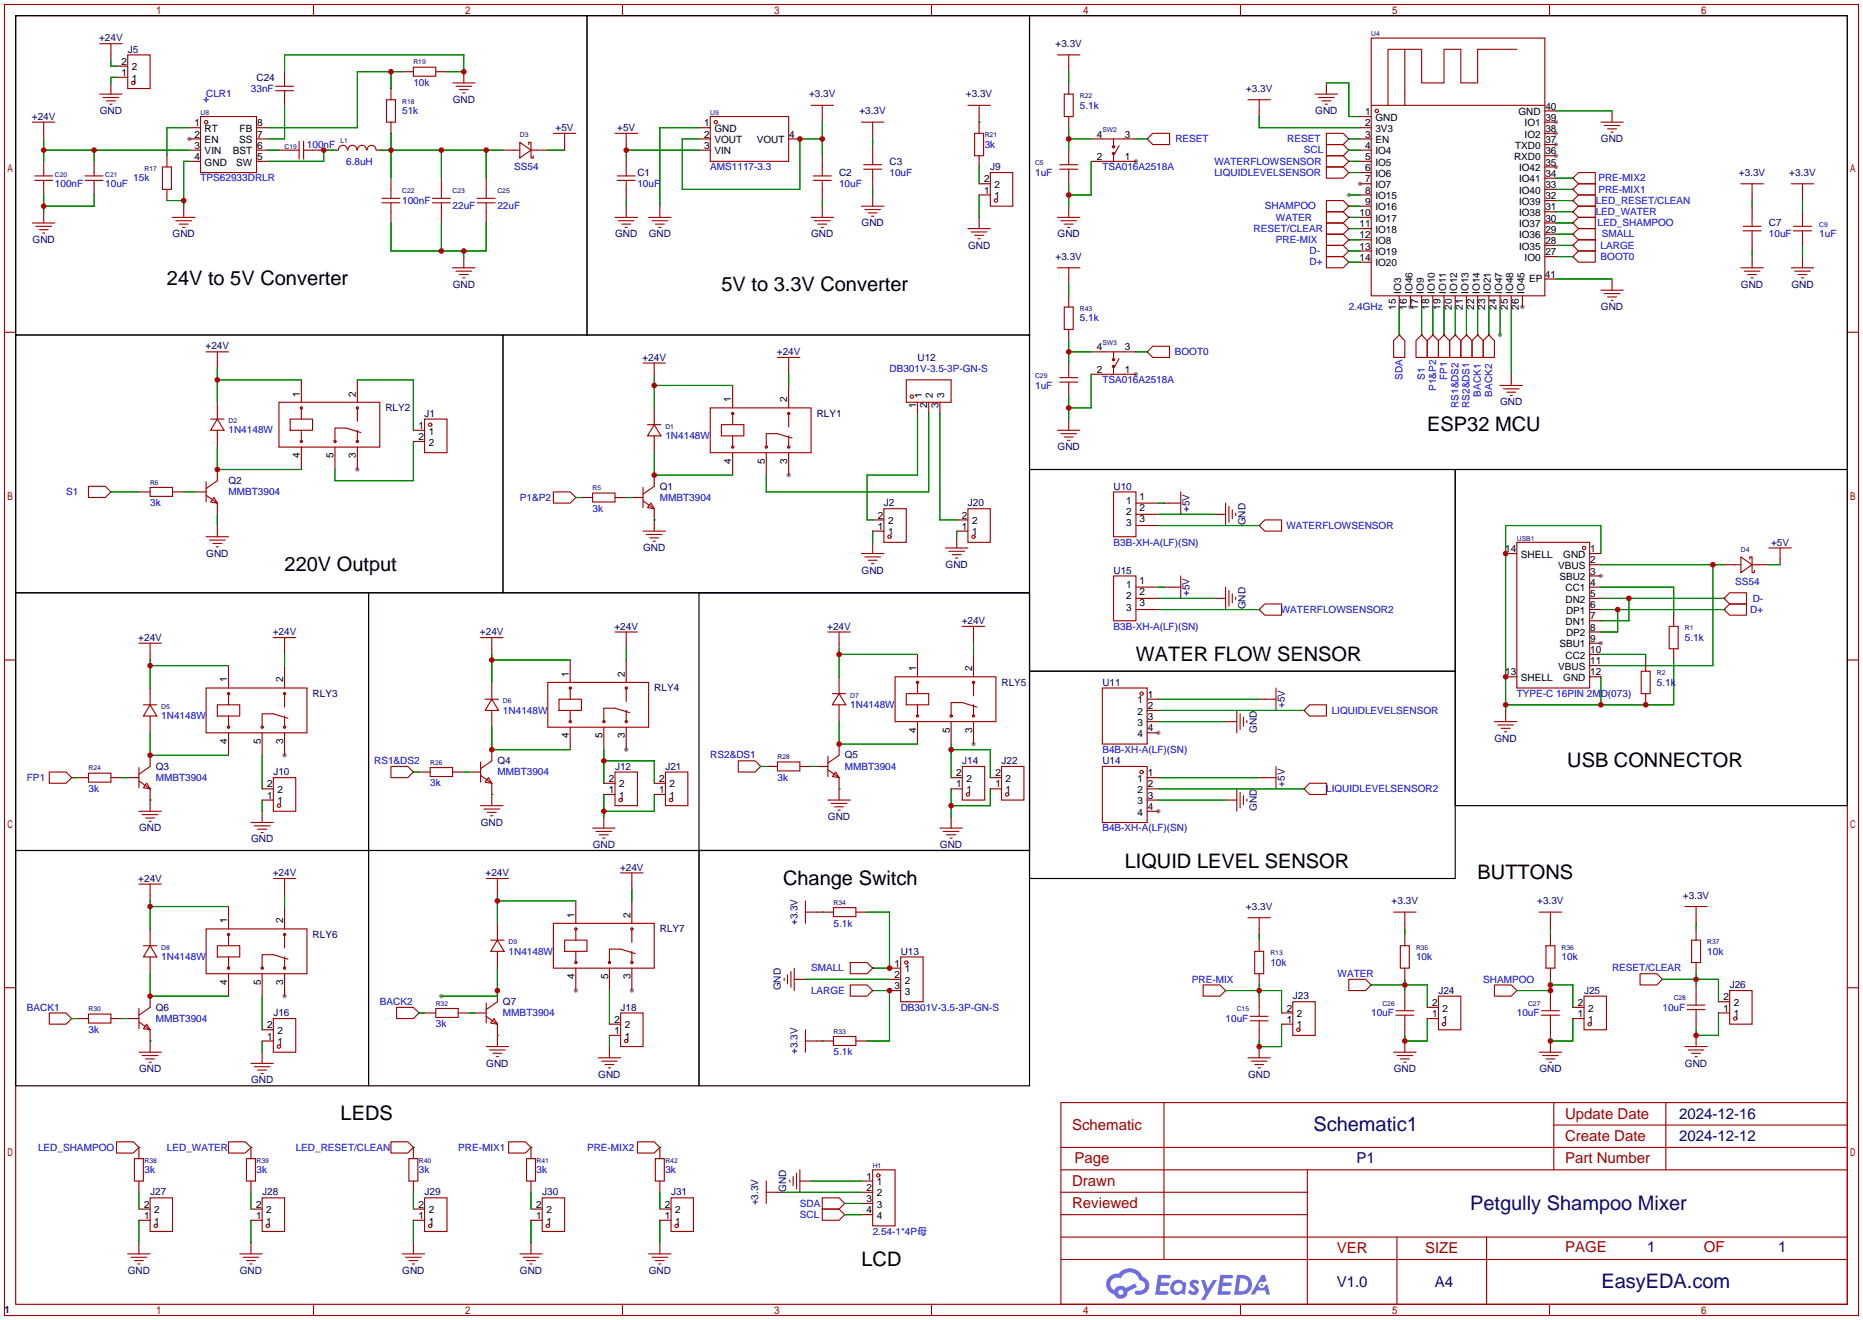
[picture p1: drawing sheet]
<svg xmlns="http://www.w3.org/2000/svg" width="422mm" height="299mm" viewBox="0 0 422 299" stroke-linecap="round" stroke-linejoin="round" font-family="sans-serif">
<defs><g id="words">
<g font-size="4.5">
<text x="37.8" y="64.7">24V to 5V Converter</text>
<text x="163.6" y="66">5V to 3.3V Converter</text>
<text x="323.6" y="97.7">ESP32 MCU</text>
<text x="64.5" y="129.5">220V Output</text>
<text x="257.6" y="149.8">WATER FLOW SENSOR</text>
<text x="355.3" y="173.9">USB CONNECTOR</text>
<text x="255" y="196.8">LIQUID LEVEL SENSOR</text>
<text x="177.5" y="200.6">Change Switch</text>
<text x="335" y="199.3">BUTTONS</text>
<text x="77.2" y="253.9">LEDS</text>
<text x="195.3" y="286.9">LCD</text>
</g>
<g font-size="4.5" fill="#000080">
<text x="297.8" y="256.5">Schematic1</text>
<text x="333.3" y="274.2">Petgully Shampoo Mixer</text>
<text x="363.1" y="292">EasyEDA.com</text>
</g>
<g font-size="3.4" fill="#a00000">
<text x="243.1" y="256.1">Schematic</text>
<text x="354.8" y="253.6">Update Date</text>
<text x="243.6" y="263.7">Page</text>
<text x="354.8" y="258.6">Create Date</text>
<text x="354.8" y="263.7">Part Number</text>
<text x="243.1" y="268.8">Drawn</text>
<text x="243.1" y="273.9">Reviewed</text>
<text x="303.1" y="284">VER</text>
<text x="323.1" y="284">SIZE</text>
<text x="354.8" y="283.8">PAGE</text>
<text x="386.3" y="283.8">OF</text>
</g>
<g font-size="3.4" fill="#000080">
<text x="380.7" y="253.6">2024-12-16</text>
<text x="307.5" y="263.7">P1</text>
<text x="380.7" y="258.6">2024-12-12</text>
<text x="373.5" y="283.8">1</text>
<text x="403.2" y="283.8">1</text>
<text x="303.1" y="291.7">V1.0</text>
<text x="325.3" y="291.7">A4</text>
</g>
<g font-size="2.3" fill="#000080">
<text x="22.5" y="9.4">+24V</text>
<text x="29" y="11.9">J5</text>
<text x="239.3" y="10.6">+3.3V</text>
<text x="58.2" y="18.3">C24</text>
<text x="102.6" y="23.3">GND</text>
<text x="183.4" y="22.1">+3.3V</text>
<text x="219" y="22.1">+3.3V</text>
<text x="282.5" y="20.8">+3.3V</text>
<text x="7.2" y="27.1">+24V</text>
<text x="22.6" y="25.9">GND</text>
<text x="126" y="29.7">+5V</text>
<text x="139.9" y="29.7">+5V</text>
<text x="194.9" y="25.9">+3.3V</text>
<text x="298.2" y="25.9">GND</text>
<text x="363" y="32.2">GND</text>
<text x="144.5" y="39.8">C1</text>
<text x="190.2" y="39.8">C2</text>
<text x="201.7" y="37.3">C3</text>
<text x="224.5" y="38.6">J9</text>
<text x="394.3" y="39.8">+3.3V</text>
<text x="405.7" y="39.8">+3.3V</text>
<text x="39.1" y="53.8">GND</text>
<text x="139.5" y="53.8">GND</text>
<text x="147.1" y="53.8">GND</text>
<text x="183.9" y="53.8">GND</text>
<text x="195.3" y="51.3">GND</text>
<text x="239.8" y="53.8">GND</text>
<text x="401.1" y="51.3">C7</text>
<text x="7.4" y="55.1">GND</text>
<text x="219.5" y="56.4">GND</text>
<text x="239.3" y="58.9">+3.3V</text>
<text x="102.6" y="65.2">GND</text>
<text x="394.7" y="65.2">GND</text>
<text x="406.2" y="65.2">GND</text>
<text x="363" y="70.3">GND</text>
<text x="46.6" y="79.2">+24V</text>
<text x="145.7" y="81.8">+24V</text>
<text x="176.1" y="80.5">+24V</text>
<text x="208" y="81.8">U12</text>
<text x="87.4" y="93.2">RLY2</text>
<text x="96.3" y="94.5">J1</text>
<text x="185.2" y="94.5">RLY1</text>
<text x="340.1" y="91.9">GND</text>
<text x="239.8" y="102.1">GND</text>
<text x="51.8" y="109.7">Q2</text>
<text x="149.6" y="111">Q1</text>
<text x="252.5" y="111">U10</text>
<text x="200.4" y="114.8">J2</text>
<text x="219.5" y="114.8">J20</text>
<text x="269.7" y="116.1" transform="rotate(-90 269.7 116.1)">+5V</text>
<text x="282.4" y="119.1" transform="rotate(-90 282.4 119.1)">GND</text>
<text x="145.8" y="124.9">GND</text>
<text x="401.6" y="123.7">+5V</text>
<text x="46.8" y="126.2">GND</text>
<text x="195.3" y="130">GND</text>
<text x="214.4" y="128.7">GND</text>
<text x="252.5" y="130">U15</text>
<text x="269.7" y="135.1" transform="rotate(-90 269.7 135.1)">+5V</text>
<text x="61.8" y="144">+24V</text>
<text x="108.8" y="144">+24V</text>
<text x="139.3" y="142.7">+24V</text>
<text x="187.6" y="142.7">+24V</text>
<text x="218" y="141.4">+24V</text>
<text x="282.4" y="138.2" transform="rotate(-90 282.4 138.2)">GND</text>
<text x="31.4" y="145.3">+24V</text>
<text x="227.1" y="155.4">RLY5</text>
<text x="249.9" y="155.4">U11</text>
<text x="70.9" y="158">RLY3</text>
<text x="148.3" y="156.7">RLY4</text>
<text x="291.3" y="160.5" transform="rotate(-90 291.3 160.5)">+5V</text>
<text x="285" y="166.1" transform="rotate(-90 285 166.1)">GND</text>
<text x="112.8" y="173.2">Q4</text>
<text x="191.5" y="171.9">Q5</text>
<text x="218.2" y="173.2">J14</text>
<text x="227.1" y="173.2">J22</text>
<text x="249.9" y="173.2">U14</text>
<text x="338.9" y="168.1">GND</text>
<text x="35.3" y="174.5">Q3</text>
<text x="62" y="175.7">J10</text>
<text x="139.4" y="174.5">J12</text>
<text x="150.9" y="174.5">J21</text>
<text x="291.3" y="178.3" transform="rotate(-90 291.3 178.3)">+5V</text>
<text x="187.7" y="185.9">GND</text>
<text x="285" y="183.9" transform="rotate(-90 285 183.9)">GND</text>
<text x="31.5" y="188.4">GND</text>
<text x="56.9" y="191">GND</text>
<text x="109" y="187.2">GND</text>
<text x="134.4" y="192.2">GND</text>
<text x="140.6" y="197.3">+24V</text>
<text x="213.1" y="192.2">GND</text>
<text x="31.4" y="199.9">+24V</text>
<text x="61.8" y="198.6">+24V</text>
<text x="110.1" y="198.6">+24V</text>
<text x="381.6" y="203.7">+3.3V</text>
<text x="180.8" y="209.8" transform="rotate(-90 180.8 209.8)">+3.3V</text>
<text x="282.5" y="206.2">+3.3V</text>
<text x="315.5" y="204.9">+3.3V</text>
<text x="348.5" y="204.9">+3.3V</text>
<text x="70.9" y="212.6">RLY6</text>
<text x="149.6" y="211.3">RLY7</text>
<text x="204.2" y="216.4">U13</text>
<text x="114" y="227.8">Q7</text>
<text x="177" y="224.5" transform="rotate(-90 177 224.5)">GND</text>
<text x="293.1" y="226.5">J23</text>
<text x="326.1" y="225.3">J24</text>
<text x="359.2" y="225.3">J25</text>
<text x="392.2" y="224">J26</text>
<text x="35.3" y="229.1">Q6</text>
<text x="62" y="230.3">J16</text>
<text x="140.7" y="229.1">J18</text>
<text x="180.8" y="239" transform="rotate(-90 180.8 239)">+3.3V</text>
<text x="31.5" y="243">GND</text>
<text x="56.9" y="245.6">GND</text>
<text x="110.3" y="241.8">GND</text>
<text x="135.7" y="244.3">GND</text>
<text x="283" y="244.3">GND</text>
<text x="316" y="243">GND</text>
<text x="349" y="243">GND</text>
<text x="382" y="241.8">GND</text>
<text x="34" y="271">J27</text>
<text x="59.4" y="271">J28</text>
<text x="96.3" y="271">J29</text>
<text x="122.9" y="271">J30</text>
<text x="152.1" y="271">J31</text>
<text x="171.9" y="273.3" transform="rotate(-90 171.9 273.3)">+3.3V</text>
<text x="178.3" y="270.2" transform="rotate(-90 178.3 270.2)">GND</text>
<text x="29" y="288.8">GND</text>
<text x="54.4" y="288.8">GND</text>
<text x="91.2" y="288.8">GND</text>
<text x="117.9" y="288.8">GND</text>
<text x="147.1" y="288.8">GND</text>
<text x="1" y="297.7">1</text>
</g>
<g font-size="2.3">
<text x="27.6" y="17.2">1</text>
<text x="27.6" y="14.7">2</text>
<text x="29.9" y="15.9">2</text>
<text x="29.9" y="18.5">1</text>
<text x="44.1" y="28.6">1</text>
<text x="46.4" y="29.9">RT</text>
<text x="54.3" y="29.9">FB</text>
<text x="58.3" y="28.6">8</text>
<text x="159.6" y="28.6">1</text>
<text x="162" y="29.9">GND</text>
<text x="309.5" y="26.1">1</text>
<text x="309.5" y="28.6">2</text>
<text x="311.8" y="27.4">GND</text>
<text x="311.8" y="29.9">3V3</text>
<text x="344.3" y="26.1">GND</text>
<text x="345.7" y="28.6">IO1</text>
<text x="350.4" y="29.9">38</text>
<text x="350.4" y="27.4">39</text>
<text x="350.4" y="24.8">40</text>
<text x="44.1" y="33.7">3</text>
<text x="44.1" y="31.2">2</text>
<text x="46.4" y="35">VIN</text>
<text x="46.4" y="32.5">EN</text>
<text x="52.8" y="35">BST</text>
<text x="54.2" y="32.5">SS</text>
<text x="58.3" y="31.2">7</text>
<text x="58.3" y="33.7">6</text>
<text x="159.6" y="31.2">2</text>
<text x="159.6" y="33.7">3</text>
<text x="162" y="32.5">VOUT</text>
<text x="162" y="35">VIN</text>
<text x="171.6" y="32.5">VOUT</text>
<text x="178.9" y="31.2">4</text>
<text x="248.7" y="31.2">4</text>
<text x="255" y="31.2">3</text>
<text x="309.5" y="31.2">3</text>
<text x="309.5" y="33.7">4</text>
<text x="311.8" y="32.5">EN</text>
<text x="311.8" y="35">IO4</text>
<text x="343.5" y="33.7">TXD0</text>
<text x="345.7" y="31.2">IO2</text>
<text x="350.4" y="35">36</text>
<text x="350.4" y="32.5">37</text>
<text x="44.1" y="36.3">4</text>
<text x="46.4" y="37.5">GND</text>
<text x="53.6" y="37.5">SW</text>
<text x="58.3" y="36.3">5</text>
<text x="223.1" y="41.3">2</text>
<text x="248.7" y="36.3">2</text>
<text x="255" y="36.3">1</text>
<text x="309.5" y="36.3">5</text>
<text x="309.5" y="38.8">6</text>
<text x="309.5" y="41.3">7</text>
<text x="311.8" y="37.5">IO5</text>
<text x="311.8" y="40.1">IO6</text>
<text x="343.3" y="36.3">RXD0</text>
<text x="344.4" y="41.3">IO41</text>
<text x="344.4" y="38.8">IO42</text>
<text x="350.4" y="40.1">34</text>
<text x="350.4" y="37.5">35</text>
<text x="223.1" y="43.9">1</text>
<text x="225.5" y="45.2">1</text>
<text x="225.5" y="42.6">2</text>
<text x="309.5" y="43.9">8</text>
<text x="309.5" y="46.4">9</text>
<text x="311.8" y="42.6">IO7</text>
<text x="311.8" y="45.2">IO15</text>
<text x="311.8" y="47.7">IO16</text>
<text x="344.4" y="46.4">IO39</text>
<text x="344.4" y="43.9">IO40</text>
<text x="350.4" y="47.7">31</text>
<text x="350.4" y="45.2">32</text>
<text x="350.4" y="42.6">33</text>
<text x="308.2" y="49">10</text>
<text x="308.2" y="51.5">11</text>
<text x="311.8" y="50.2">IO17</text>
<text x="311.8" y="52.8">IO18</text>
<text x="344.4" y="51.5">IO37</text>
<text x="344.4" y="49">IO38</text>
<text x="350.4" y="52.8">29</text>
<text x="350.4" y="50.2">30</text>
<text x="308.2" y="54">12</text>
<text x="308.2" y="56.6">13</text>
<text x="308.2" y="59.1">14</text>
<text x="311.8" y="55.3">IO8</text>
<text x="311.8" y="57.9">IO19</text>
<text x="344.4" y="56.6">IO35</text>
<text x="344.4" y="54">IO36</text>
<text x="345.7" y="59.1">IO0</text>
<text x="350.4" y="57.9">27</text>
<text x="350.4" y="55.3">28</text>
<text x="311.8" y="60.4">IO20</text>
<text x="346.7" y="64">EP</text>
<text x="350.3" y="62.9">41</text>
<text x="316.4" y="70.2" transform="rotate(-90 316.4 70.2)">15</text>
<text x="317.7" y="66.6" transform="rotate(-90 317.7 66.6)">IO3</text>
<text x="319" y="70.2" transform="rotate(-90 319 70.2)">16</text>
<text x="320.3" y="66.6" transform="rotate(-90 320.3 66.6)">IO46</text>
<text x="321.5" y="70.2" transform="rotate(-90 321.5 70.2)">17</text>
<text x="322.8" y="66.6" transform="rotate(-90 322.8 66.6)">IO9</text>
<text x="324.1" y="70.2" transform="rotate(-90 324.1 70.2)">18</text>
<text x="325.3" y="66.6" transform="rotate(-90 325.3 66.6)">IO10</text>
<text x="326.6" y="70.2" transform="rotate(-90 326.6 70.2)">19</text>
<text x="327.9" y="66.6" transform="rotate(-90 327.9 66.6)">IO11</text>
<text x="329.1" y="70.2" transform="rotate(-90 329.1 70.2)">20</text>
<text x="330.4" y="66.6" transform="rotate(-90 330.4 66.6)">IO12</text>
<text x="331.7" y="70.2" transform="rotate(-90 331.7 70.2)">21</text>
<text x="333" y="66.6" transform="rotate(-90 333 66.6)">IO13</text>
<text x="334.2" y="70.2" transform="rotate(-90 334.2 70.2)">22</text>
<text x="335.5" y="66.6" transform="rotate(-90 335.5 66.6)">IO14</text>
<text x="336.8" y="70.2" transform="rotate(-90 336.8 70.2)">23</text>
<text x="338" y="66.6" transform="rotate(-90 338 66.6)">IO21</text>
<text x="339.3" y="70.2" transform="rotate(-90 339.3 70.2)">24</text>
<text x="340.6" y="66.6" transform="rotate(-90 340.6 66.6)">IO47</text>
<text x="341.8" y="70.2" transform="rotate(-90 341.8 70.2)">25</text>
<text x="343.1" y="66.6" transform="rotate(-90 343.1 66.6)">IO48</text>
<text x="344.4" y="70.2" transform="rotate(-90 344.4 70.2)">26</text>
<text x="345.7" y="66.6" transform="rotate(-90 345.7 66.6)">IO45</text>
<text x="248.7" y="79.4">4</text>
<text x="255" y="79.4">3</text>
<text x="68" y="89.9" transform="rotate(-90 68 89.9)">1</text>
<text x="80.7" y="89.9" transform="rotate(-90 80.7 89.9)">2</text>
<text x="248.7" y="84.5">2</text>
<text x="255" y="84.5">1</text>
<text x="165.8" y="91.2" transform="rotate(-90 165.8 91.2)">1</text>
<text x="178.5" y="91.2" transform="rotate(-90 178.5 91.2)">2</text>
<text x="207.7" y="92.6" transform="rotate(-90 207.7 92.6)">1</text>
<text x="209" y="90.2" transform="rotate(-90 209 90.2)">1</text>
<text x="210.3" y="92.6" transform="rotate(-90 210.3 92.6)">2</text>
<text x="211.5" y="90.2" transform="rotate(-90 211.5 90.2)">2</text>
<text x="212.8" y="92.6" transform="rotate(-90 212.8 92.6)">3</text>
<text x="214.1" y="90.2" transform="rotate(-90 214.1 90.2)">3</text>
<text x="94.9" y="97.2">1</text>
<text x="94.9" y="99.8">2</text>
<text x="97.2" y="98.5">1</text>
<text x="97.2" y="101">2</text>
<text x="68" y="103.9" transform="rotate(-90 68 103.9)">4</text>
<text x="75.6" y="103.9" transform="rotate(-90 75.6 103.9)">5</text>
<text x="80.7" y="103.9" transform="rotate(-90 80.7 103.9)">3</text>
<text x="165.8" y="105.1" transform="rotate(-90 165.8 105.1)">4</text>
<text x="173.4" y="105.1" transform="rotate(-90 173.4 105.1)">5</text>
<text x="178.5" y="105.1" transform="rotate(-90 178.5 105.1)">3</text>
<text x="258.3" y="113.2">1</text>
<text x="199" y="117.5">2</text>
<text x="201.3" y="118.8">2</text>
<text x="218.1" y="117.5">2</text>
<text x="220.4" y="118.8">2</text>
<text x="255.3" y="114.3">1</text>
<text x="255.3" y="116.8">2</text>
<text x="255.3" y="119.3">3</text>
<text x="258.3" y="115.8">2</text>
<text x="258.3" y="118.3">3</text>
<text x="199" y="120.1">1</text>
<text x="201.3" y="121.4">1</text>
<text x="218.1" y="120.1">1</text>
<text x="220.4" y="121.4">1</text>
<text x="341.3" y="125.2">14</text>
<text x="360.6" y="125.2">1</text>
<text x="344.9" y="126.4">SHELL</text>
<text x="353.3" y="129">VBUS</text>
<text x="353.6" y="131.5">SBU2</text>
<text x="354.4" y="126.4">GND</text>
<text x="360.6" y="127.7">2</text>
<text x="360.6" y="130.2">3</text>
<text x="255.3" y="133.3">1</text>
<text x="255.3" y="135.9">2</text>
<text x="258.3" y="132.3">1</text>
<text x="258.3" y="134.8">2</text>
<text x="258.3" y="137.4">3</text>
<text x="355" y="134.1">CC1</text>
<text x="355" y="136.6">DN2</text>
<text x="360.6" y="132.8">4</text>
<text x="360.6" y="135.3">5</text>
<text x="360.6" y="137.9">6</text>
<text x="255.3" y="138.4">3</text>
<text x="355" y="141.7">DN1</text>
<text x="355.1" y="139.1">DP1</text>
<text x="360.6" y="140.4">7</text>
<text x="360.6" y="142.9">8</text>
<text x="353.6" y="146.8">SBU1</text>
<text x="355" y="149.3">CC2</text>
<text x="355.1" y="144.2">DP2</text>
<text x="360.6" y="145.5">9</text>
<text x="360.6" y="148">10</text>
<text x="51.5" y="154.7" transform="rotate(-90 51.5 154.7)">1</text>
<text x="64.2" y="154.7" transform="rotate(-90 64.2 154.7)">2</text>
<text x="129" y="153.4" transform="rotate(-90 129 153.4)">1</text>
<text x="141.7" y="153.4" transform="rotate(-90 141.7 153.4)">2</text>
<text x="207.7" y="152.1" transform="rotate(-90 207.7 152.1)">1</text>
<text x="220.4" y="152.1" transform="rotate(-90 220.4 152.1)">2</text>
<text x="341.3" y="153.1">13</text>
<text x="344.9" y="154.4">SHELL</text>
<text x="353.3" y="151.8">VBUS</text>
<text x="354.4" y="154.4">GND</text>
<text x="360.6" y="150.6">11</text>
<text x="360.6" y="153.1">12</text>
<text x="257.9" y="159.5">1</text>
<text x="257.9" y="162">2</text>
<text x="260.2" y="158.2">1</text>
<text x="260.2" y="160.7">2</text>
<text x="129" y="167.4" transform="rotate(-90 129 167.4)">4</text>
<text x="136.6" y="167.4" transform="rotate(-90 136.6 167.4)">5</text>
<text x="141.7" y="167.4" transform="rotate(-90 141.7 167.4)">3</text>
<text x="207.7" y="166.1" transform="rotate(-90 207.7 166.1)">4</text>
<text x="215.3" y="166.1" transform="rotate(-90 215.3 166.1)">5</text>
<text x="220.4" y="166.1" transform="rotate(-90 220.4 166.1)">3</text>
<text x="257.9" y="164.5">3</text>
<text x="257.9" y="167.1">4</text>
<text x="260.2" y="163.3">3</text>
<text x="260.2" y="165.8">4</text>
<text x="51.5" y="168.6" transform="rotate(-90 51.5 168.6)">4</text>
<text x="59.1" y="168.6" transform="rotate(-90 59.1 168.6)">5</text>
<text x="64.2" y="168.6" transform="rotate(-90 64.2 168.6)">3</text>
<text x="60.6" y="178.5">2</text>
<text x="62.9" y="179.8">2</text>
<text x="138.1" y="179.8">1</text>
<text x="138.1" y="177.2">2</text>
<text x="140.4" y="178.5">2</text>
<text x="149.5" y="179.8">1</text>
<text x="149.5" y="177.2">2</text>
<text x="151.8" y="178.5">2</text>
<text x="216.8" y="178.5">1</text>
<text x="216.8" y="176">2</text>
<text x="219.1" y="179.8">1</text>
<text x="219.1" y="177.2">2</text>
<text x="225.7" y="178.5">1</text>
<text x="225.7" y="176">2</text>
<text x="228" y="179.8">1</text>
<text x="228" y="177.2">2</text>
<text x="257.9" y="177.2">1</text>
<text x="257.9" y="179.8">2</text>
<text x="260.2" y="176">1</text>
<text x="260.2" y="178.5">2</text>
<text x="60.6" y="181">1</text>
<text x="62.9" y="182.3">1</text>
<text x="140.4" y="181">1</text>
<text x="151.8" y="181">1</text>
<text x="257.9" y="182.3">3</text>
<text x="257.9" y="184.9">4</text>
<text x="260.2" y="181">3</text>
<text x="260.2" y="183.6">4</text>
<text x="51.5" y="209.3" transform="rotate(-90 51.5 209.3)">1</text>
<text x="64.2" y="209.3" transform="rotate(-90 64.2 209.3)">2</text>
<text x="130.2" y="208" transform="rotate(-90 130.2 208)">1</text>
<text x="142.9" y="208" transform="rotate(-90 142.9 208)">2</text>
<text x="130.2" y="222" transform="rotate(-90 130.2 222)">4</text>
<text x="137.9" y="222" transform="rotate(-90 137.9 222)">5</text>
<text x="142.9" y="222" transform="rotate(-90 142.9 222)">3</text>
<text x="202.8" y="219.1">1</text>
<text x="202.8" y="221.7">2</text>
<text x="205.2" y="220.4">1</text>
<text x="51.5" y="223.3" transform="rotate(-90 51.5 223.3)">4</text>
<text x="59.1" y="223.3" transform="rotate(-90 59.1 223.3)">5</text>
<text x="64.2" y="223.3" transform="rotate(-90 64.2 223.3)">3</text>
<text x="202.8" y="224.2">3</text>
<text x="205.2" y="223">2</text>
<text x="205.2" y="225.5">3</text>
<text x="390.8" y="226.8">2</text>
<text x="60.6" y="233.1">2</text>
<text x="139.3" y="231.8">2</text>
<text x="141.7" y="233.1">2</text>
<text x="291.7" y="231.8">1</text>
<text x="291.7" y="229.3">2</text>
<text x="294.1" y="233.1">1</text>
<text x="294.1" y="230.6">2</text>
<text x="324.7" y="230.6">1</text>
<text x="324.7" y="228">2</text>
<text x="327.1" y="231.8">1</text>
<text x="327.1" y="229.3">2</text>
<text x="357.8" y="230.6">1</text>
<text x="357.8" y="228">2</text>
<text x="360.1" y="231.8">1</text>
<text x="360.1" y="229.3">2</text>
<text x="390.8" y="229.3">1</text>
<text x="393.1" y="230.6">1</text>
<text x="393.1" y="228">2</text>
<text x="60.6" y="235.7">1</text>
<text x="62.9" y="236.9">1</text>
<text x="62.9" y="234.4">2</text>
<text x="139.3" y="234.4">1</text>
<text x="141.7" y="235.7">1</text>
<text x="196.5" y="267.4">1</text>
<text x="196.5" y="269.9">2</text>
<text x="198.8" y="268.7">1</text>
<text x="32.6" y="273.8">2</text>
<text x="35" y="275">2</text>
<text x="58" y="273.8">2</text>
<text x="60.4" y="275">2</text>
<text x="94.9" y="273.8">2</text>
<text x="97.2" y="275">2</text>
<text x="121.5" y="273.8">2</text>
<text x="123.9" y="275">2</text>
<text x="150.8" y="273.8">2</text>
<text x="153.1" y="275">2</text>
<text x="196.5" y="272.5">3</text>
<text x="196.5" y="275">4</text>
<text x="198.8" y="271.2">2</text>
<text x="198.8" y="273.8">3</text>
<text x="32.6" y="276.3">1</text>
<text x="35" y="277.6">1</text>
<text x="58" y="276.3">1</text>
<text x="60.4" y="277.6">1</text>
<text x="94.9" y="276.3">1</text>
<text x="97.2" y="277.6">1</text>
<text x="121.5" y="276.3">1</text>
<text x="123.9" y="277.6">1</text>
<text x="150.8" y="276.3">1</text>
<text x="153.1" y="277.6">1</text>
<text x="198.8" y="276.3">4</text>
</g>
<g font-size="2.3" fill="#00f">
<text x="46.7" y="22.1">CLR1</text>
<text x="56.9" y="20.8">33nF</text>
<text x="93.7" y="19.5">10k</text>
<text x="91.2" y="25.9">51k</text>
<text x="244.9" y="24.6">5.1k</text>
<text x="69.6" y="33.5">100nF</text>
<text x="223.3" y="33.5">3k</text>
<text x="266.5" y="32.2">RESET</text>
<text x="291.8" y="32.2">RESET</text>
<text x="295.7" y="34.8">SCL</text>
<text x="30.2" y="41.1">15k</text>
<text x="45.5" y="41.1">TPS62933DRLR</text>
<text x="78.5" y="37.3">6.8uH</text>
<text x="116.6" y="38.6">SS54</text>
<text x="161" y="38.6">AMS1117-3.3</text>
<text x="201.7" y="39.8">10uF</text>
<text x="234.7" y="39.8">1uF</text>
<text x="249.9" y="38.6">TSA016A2518A</text>
<text x="275.3" y="37.3">WATERFLOWSENSOR</text>
<text x="275.3" y="39.8">LIQUIDLEVELSENSOR</text>
<text x="362.4" y="41.1">PRE-MIX2</text>
<text x="12.4" y="42.4">100nF</text>
<text x="23.9" y="42.4">10uF</text>
<text x="91.2" y="46.2">100nF</text>
<text x="102.6" y="47.5">22uF</text>
<text x="112.8" y="47.5">22uF</text>
<text x="144.5" y="42.4">10uF</text>
<text x="190.2" y="42.4">10uF</text>
<text x="286.8" y="47.5">SHAMPOO</text>
<text x="361.9" y="46.2">LED_RESET/CLEAN</text>
<text x="362.4" y="43.7">PRE-MIX1</text>
<text x="284.2" y="52.5">RESET/CLEAR</text>
<text x="289.3" y="50">WATER</text>
<text x="361.8" y="48.7">LED_WATER</text>
<text x="362.2" y="51.3">LED_SHAMPOO</text>
<text x="363.1" y="53.8">SMALL</text>
<text x="401.1" y="53.8">10uF</text>
<text x="412.5" y="53.8">1uF</text>
<text x="289.3" y="55.1">PRE-MIX</text>
<text x="296.9" y="57.6">D-</text>
<text x="362.9" y="58.9">BOOT0</text>
<text x="362.9" y="56.4">LARGE</text>
<text x="296.9" y="60.2">D+</text>
<text x="305.8" y="70.3">2.4GHz</text>
<text x="244.9" y="72.9">5.1k</text>
<text x="266.4" y="80.5">BOOT0</text>
<text x="201.7" y="84.3">DB301V-3.5-3P-GN-S</text>
<text x="234.7" y="88.1">1uF</text>
<text x="249.9" y="86.8">TSA016A2518A</text>
<text x="318" y="86.1" transform="rotate(-90 318 86.1)">SDA</text>
<text x="323.1" y="86.1" transform="rotate(-90 323.1 86.1)">S1</text>
<text x="325.6" y="88.6" transform="rotate(-90 325.6 88.6)">P1&amp;P2</text>
<text x="328.1" y="86.1" transform="rotate(-90 328.1 86.1)">FP1</text>
<text x="335.8" y="89.9" transform="rotate(-90 335.8 89.9)">BACK1</text>
<text x="338.3" y="89.9" transform="rotate(-90 338.3 89.9)">BACK2</text>
<text x="330.7" y="92.5" transform="rotate(-90 330.7 92.5)">RS1&amp;DS2</text>
<text x="333.2" y="92.5" transform="rotate(-90 333.2 92.5)">RS2&amp;DS1</text>
<text x="51.8" y="98.3">1N4148W</text>
<text x="150.9" y="99.5">1N4148W</text>
<text x="15" y="112.2">S1</text>
<text x="51.8" y="112.2">MMBT3904</text>
<text x="117.9" y="113.5">P1&amp;P2</text>
<text x="149.6" y="113.5">MMBT3904</text>
<text x="34" y="114.8">3k</text>
<text x="134.4" y="116">3k</text>
<text x="291.7" y="119.9">WATERFLOWSENSOR</text>
<text x="252.5" y="123.7">B3B-XH-A(LF)(SN)</text>
<text x="393.4" y="132.6">SS54</text>
<text x="397.4" y="136.4">D-</text>
<text x="252.5" y="142.7">B3B-XH-A(LF)(SN)</text>
<text x="290.4" y="138.9">WATERFLOWSENSOR2</text>
<text x="396.8" y="138.9">D+</text>
<text x="382" y="145.3">5.1k</text>
<text x="375.7" y="155.4">5.1k</text>
<text x="114" y="161.8">1N4148W</text>
<text x="192.8" y="160.5">1N4148W</text>
<text x="301.9" y="161.8">LIQUIDLEVELSENSOR</text>
<text x="343.9" y="158">TYPE-C 16PIN 2MD(073)</text>
<text x="36.6" y="163">1N4148W</text>
<text x="84.8" y="173.2">RS1&amp;DS2</text>
<text x="161" y="171.9">RS2&amp;DS1</text>
<text x="249.9" y="170.7">B4B-XH-A(LF)(SN)</text>
<text x="6.1" y="177">FP1</text>
<text x="20.1" y="179.5">3k</text>
<text x="35.3" y="177">MMBT3904</text>
<text x="97.5" y="178.3">3k</text>
<text x="112.8" y="175.7">MMBT3904</text>
<text x="176.3" y="177">3k</text>
<text x="191.5" y="174.5">MMBT3904</text>
<text x="300.7" y="179.5">LIQUIDLEVELSENSOR2</text>
<text x="249.9" y="188.4">B4B-XH-A(LF)(SN)</text>
<text x="189" y="210">5.1k</text>
<text x="36.6" y="217.6">1N4148W</text>
<text x="115.3" y="216.4">1N4148W</text>
<text x="183.9" y="220.2">SMALL</text>
<text x="288" y="218.9">10k</text>
<text x="303.3" y="221.5">WATER</text>
<text x="321.1" y="217.6">10k</text>
<text x="354.1" y="217.6">10k</text>
<text x="365.5" y="220.2">RESET/CLEAR</text>
<text x="387.1" y="216.4">10k</text>
<text x="86.1" y="227.8">BACK2</text>
<text x="183.9" y="225.3">LARGE</text>
<text x="270.3" y="222.7">PRE-MIX</text>
<text x="336.3" y="222.7">SHAMPOO</text>
<text x="6.1" y="229.1">BACK1</text>
<text x="35.3" y="231.6">MMBT3904</text>
<text x="98.8" y="232.9">3k</text>
<text x="114" y="230.3">MMBT3904</text>
<text x="204.2" y="229.1">DB301V-3.5-3P-GN-S</text>
<text x="277.9" y="231.6">10uF</text>
<text x="310.9" y="230.3">10uF</text>
<text x="343.9" y="230.3">10uF</text>
<text x="376.9" y="229.1">10uF</text>
<text x="20.1" y="234.2">3k</text>
<text x="189" y="239.2">5.1k</text>
<text x="8.6" y="260.8">LED_SHAMPOO</text>
<text x="37.8" y="260.8">LED_WATER</text>
<text x="67.1" y="260.8">LED_RESET/CLEAN</text>
<text x="103.9" y="260.8">PRE-MIX1</text>
<text x="133.1" y="260.8">PRE-MIX2</text>
<text x="32.8" y="265.9">3k</text>
<text x="58.2" y="265.9">3k</text>
<text x="95" y="265.9">3k</text>
<text x="121.7" y="265.9">3k</text>
<text x="150.9" y="265.9">3k</text>
<text x="181.4" y="273.5">SDA</text>
<text x="181.4" y="276.1">SCL</text>
<text x="197.9" y="279.9">2.54-1*4P母</text>
</g>
<g font-size="1.5" fill="#000080">
<text x="310.9" y="8.3">U4</text>
<text x="93.7" y="14.6">R19</text>
<text x="91.2" y="23.5">R18</text>
<text x="244.9" y="22.2">R22</text>
<text x="45.5" y="26">U8</text>
<text x="161" y="26">U9</text>
<text x="249.9" y="29.9">SW2</text>
<text x="64.5" y="33.7">C19</text>
<text x="77.2" y="32.4">L1</text>
<text x="117.9" y="31.1">D3</text>
<text x="223.3" y="31.1">R21</text>
<text x="12.4" y="40">C20</text>
<text x="23.9" y="40">C21</text>
<text x="32.8" y="38.7">R17</text>
<text x="234.7" y="37.5">C5</text>
<text x="91.2" y="43.8">C22</text>
<text x="102.6" y="43.8">C23</text>
<text x="112.8" y="43.8">C25</text>
<text x="412.5" y="51.4">C9</text>
<text x="244.9" y="70.5">R43</text>
<text x="249.9" y="78.1">SW3</text>
<text x="234.7" y="85.7">C29</text>
<text x="51.8" y="95.9">D2</text>
<text x="150.9" y="97.2">D1</text>
<text x="34" y="109.9">R6</text>
<text x="134.4" y="111.1">R5</text>
<text x="343.9" y="122.6">USB1</text>
<text x="394.7" y="125.1">D4</text>
<text x="382" y="142.9">R1</text>
<text x="375.7" y="153">R2</text>
<text x="36.6" y="160.7">D5</text>
<text x="114" y="159.4">D6</text>
<text x="192.8" y="158.1">D7</text>
<text x="97.5" y="173.4">R26</text>
<text x="176.3" y="172.1">R28</text>
<text x="20.1" y="174.6">R24</text>
<text x="189" y="205.1">R34</text>
<text x="36.6" y="215.3">D8</text>
<text x="115.3" y="214">D9</text>
<text x="321.1" y="215.3">R35</text>
<text x="354.1" y="215.3">R36</text>
<text x="387.1" y="214">R37</text>
<text x="288" y="216.5">R13</text>
<text x="98.8" y="228">R32</text>
<text x="313.4" y="228">C26</text>
<text x="346.5" y="228">C27</text>
<text x="379.5" y="226.7">C28</text>
<text x="20.1" y="229.2">R30</text>
<text x="280.4" y="229.2">C15</text>
<text x="189" y="234.3">R33</text>
<text x="32.8" y="263.5">R38</text>
<text x="58.2" y="263.5">R39</text>
<text x="95" y="263.5">R40</text>
<text x="121.7" y="263.5">R41</text>
<text x="150.9" y="263.5">R42</text>
<text x="197.9" y="264.8">H1</text>
</g>
</g></defs>
<g fill="#999">
<circle cx="42.9" cy="31.5" r=".51"/>
<circle cx="178.8" cy="107.7" r=".51"/>
<circle cx="81" cy="106.4" r=".51"/>
<circle cx="308.4" cy="41.7" r=".51"/>
<circle cx="319.8" cy="69.6" r=".51"/>
<circle cx="345.2" cy="69.6" r=".51"/>
<circle cx="352.8" cy="37.8" r=".51"/>
<circle cx="352.8" cy="35.3" r=".51"/>
<circle cx="352.8" cy="32.8" r=".51"/>
<circle cx="352.8" cy="30.2" r=".51"/>
<circle cx="352.8" cy="27.7" r=".51"/>
<circle cx="257.6" cy="36.6" r=".51"/>
<circle cx="363" cy="130.6" r=".51"/>
<circle cx="363" cy="145.8" r=".51"/>
<circle cx="64.5" cy="171.2" r=".51"/>
<circle cx="142" cy="169.9" r=".51"/>
<circle cx="220.7" cy="168.7" r=".51"/>
<circle cx="64.5" cy="225.8" r=".51"/>
<circle cx="143.3" cy="224.5" r=".51"/>
<circle cx="130.6" cy="224.5" r=".51"/>
<circle cx="262.6" cy="166.1" r=".51"/>
<circle cx="262.6" cy="183.9" r=".51"/>
<circle cx="257.6" cy="84.8" r=".51"/>
<circle cx="305.8" cy="44.2" r=".51"/>
<circle cx="340.1" cy="75.9" r=".51"/>
<circle cx="100.1" cy="225.8" r=".51"/>
</g>
<g fill="none" stroke="#a10000" stroke-width=".25">
<path d="M1 1h420.4v297.2h-420.4zM3.6 3.6h415.2v292.1h-415.2zM71.1 1v2.6M141.1 1v2.6M211.2 1v2.6M281.3 1v2.6M351.3 1v2.6M1 75.3h2.6M418.8 75.3h2.6M1 149.6h2.6M418.8 149.6h2.6M1 223.9h2.6"/>
<path d="M418.8 223.9h2.6M240.5 249.9h178.3v45.8h-178.3zM263.9 249.9v35.6M352.3 249.9v15.3M352.3 255h66.5M377.7 249.9v15.3M240.5 270.3h55.9M240.5 265.2h178.3M240.5 275.3h55.9M240.5 260.1h178.3M296.4 265.2v30.5M71.1 295.7v2.5"/>
<path d="M141.1 295.7v2.5M211.2 295.7v2.5M240.5 285.5h178.3M240.5 280.4h178.3M281.3 295.7v2.5M316.7 280.4v15.3M337.1 280.4v15.3M351.3 295.7v2.5"/>
</g>
<g fill="#5487ff">
<path d="M270.1 290.3a1.3 1.3 0 0 1 1.8 .3l-.4 .6a.54 .54 0 0 0-.9-.2l.1 .2a1.28 1.28 0 0 1 .8 2 1.53 1.53 0 0 1-2.2-.3l.5-.6 .8 .5a.31 .31 0 0 0 .4-.3 .31 .31 0 0 0-.3-.3 1.12 1.12 0 0 1-.6-1.9z"/>
<path d="M272.3 290.2h.9l.6 1.9 1.2-1.9h.9l-2.7 4.5h-.9l1-1.7z"/>
<path d="M262.6 289h2.2a.46 .46 0 0 1 .5 .1 .46 .46 0 0 1 .1 .5l-.3 .2h-1.8l-.1 .9h1.6a.4 .4 0 0 1 .4 .4 .4 .4 0 0 1-.4 .4h-1.7l-.2 1.2h1.4a.46 .46 0 0 1 .5 .1 .46 .46 0 0 1 .1 .5l-.4 .2h-2.6z"/>
<path d="M276.7 289h2.2a.47 .47 0 0 1 .5 .1 .47 .47 0 0 1 .1 .5l-.3 .2h-1.8l-.1 .9h1.6a.4 .4 0 0 1 .4 .4 .4 .4 0 0 1-.4 .4h-1.7l-.2 1.2h1.4a.46 .46 0 0 1 .5 .1 .46 .46 0 0 1 .1 .5l-.3 .2h-2.7z"/>
<path d="M286.1 289h.7l.3 1.3-.6 .4a.75 .75 0 0 0-1.1 .3 .75 .75 0 0 0 .5 1 .75 .75 0 0 0 .9-.6l.5-.3 .7 2.4h-.9l-.2-1h-1.9l-.5 1h-1z"/>
<path d="M280.5 289l-.7 4.5h1.5a2.27 2.27 0 0 0 2.6-2.3 2.27 2.27 0 0 0-2.7-2.2zM281.2 289.8a1.5 1.5 0 0 1 1.8 1.5 1.5 1.5 0 0 1-1.9 1.4h-.3z"/>
<path d="M265.9 290.6a1.6 1.6 0 0 0-.3 2.3 1.6 1.6 0 0 0 2.3 .2l.8 .4 .3-2.5-.2-.3h-.5a1.58 1.58 0 0 0-2.4-.1zM266.5 291.1a.98 .98 0 0 1 1.6 .5 .98 .98 0 0 1-1.1 1.2 .94 .94 0 0 1-.9-.6 .94 .94 0 0 1 .4-1.1z"/>
<path d="M251.5 289.4a2.37 2.37 0 0 0 1.2 4 1.54 1.54 0 0 0 1.7 1 1.54 1.54 0 0 0 1.2-1.6l2.2-1.1-.5-.8-2 1.1a1.57 1.57 0 0 0-2.6 .4 1.5 1.5 0 0 1-.8-2.1 1.5 1.5 0 0 1 2.2-.5 2.23 2.23 0 0 1 2.3-1.4 2.23 2.23 0 0 1 2 1.8 1.16 1.16 0 0 1 1.2 1.1 1.16 1.16 0 0 1-1.1 1.3h-.7a.47 .47 0 0 0-.5 .3 .47 .47 0 0 0 .4 .6 2.14 2.14 0 0 0 2.7-1.4 2.14 2.14 0 0 0-1.3-2.7 3.2 3.2 0 0 0-5.5-.7l-1.1 .1zM253.5 292.9a.6 .6 0 0 1 1.2 0 .6 .6 0 0 1-1.2 0z"/>
<circle cx="286.1" cy="291.3" r=".28"/>
</g>
<path d="M46.2 22.6h1M46.7 22.1v1" fill="none" stroke="#00f" stroke-width=".25"/>
<g fill="none" stroke="#870000" stroke-width=".25">
<path d="M25.1 12.4v1.3M25.1 18.8v2.5M26.4 17.5h2.6M26.4 15h2.6M64.5 16.3v2.5M91.2 16.3h2.5M98.8 16.3h2.5M105.2 16.3v2.5M242.3 15v1.3M242.3 18.8v2.5M300.7 18.8v2.5M9.9 30.2v1.3"/>
<path d="M9.9 36.6v2.5M21.3 36.6v2.5M37.8 35.3v2.5M42.9 29h2.6M42.9 31.5h2.6M42.9 34h2.6M42.9 36.6h2.6M58.2 29h2.5M58.2 31.5h2.5M58.2 34h2.5M58.2 36.6h2.5M63.2 34h2.6"/>
<path d="M64.5 21.3v2.6M70.9 34h2.5M75.9 34h.8M85.3 34h.8M88.6 20.1v2.5M88.6 27.7v2.5M114 34h2.6M121.7 34h2.5M128 32.8v1.2M142 32.8v1.2M142 35.3v2.5M158.5 29h2.5"/>
<path d="M158.5 31.5h2.5M158.5 34h2.5M178.8 31.5h2.6M186.4 26.4v1.3M186.4 35.3v2.5M197.9 30.2v1.3M197.9 32.8v2.5M222 26.4v3.8M222 35.3v2.5M242.3 26.4v2.6M242.3 34v2.6M242.3 39.1v2.6"/>
<path d="M247.4 31.5h2.5M247.4 36.6h2.5M255 31.5h2.6M255 36.6h2.6M260.1 31.5h.1M285.5 25.1v1.3M305.8 31.5h.1M305.8 34h.1M305.8 36.6h.1M305.8 39.1h.1M308.4 29h2.5M308.4 31.5h2.5"/>
<path d="M308.4 34h2.5M308.4 36.6h2.5M308.4 26.4h2.5M308.4 39.1h2.5M350.3 37.8h2.5M350.3 35.3h2.5M350.3 32.8h2.5M350.3 30.2h2.5M350.3 27.7h2.5M350.3 25.1h2.5M365.5 25.1v2.6M9.9 41.7v2.5"/>
<path d="M9.9 48v2.5M21.3 41.7v2.5M37.8 42.9v2.6M41.7 46.7v2.6M88.6 40.4v2.5M88.6 48v2.5M100.1 40.4v2.5M100.1 48v2.5M105.2 58.2v2.5M110.2 40.4v2.5M110.2 48v2.5M142 42.9v2.6"/>
<path d="M142 46.7v2.6M149.6 46.7v2.6M186.4 42.9v2.6M186.4 46.7v2.6M197.9 40.4v2.5M197.9 44.2v2.5M222 41.7h2.5M222 44.2h2.5M222 49.3v2.5M242.3 46.7v2.6M305.8 56.9h.1M305.8 59.4h.1"/>
<path d="M305.8 46.7h.1M305.8 49.3h.1M305.8 51.8h.1M305.8 54.4h.1M308.4 41.7h2.5M308.4 44.2h2.5M308.4 46.7h2.5M308.4 49.3h2.5M308.4 51.8h2.5M308.4 54.4h2.5M308.4 56.9h2.5M308.4 59.4h2.5"/>
<path d="M350.3 58.2h2.5M350.3 55.6h2.5M350.3 53.1h2.5M350.3 50.5h2.5M350.3 48h2.5M350.3 45.5h2.5M350.3 42.9h2.5M350.3 40.4h2.5M356.6 58.2h.1M356.6 53.1h.1M356.6 55.6h.1M356.6 50.5h.1"/>
<path d="M356.6 48h.1M356.6 45.5h.1M356.6 42.9h.1M356.6 40.4h.1M397.3 44.2v1.3M397.3 46.7v2.6M397.3 54.4v2.5M397.3 58.2v2.5M408.7 44.2v1.3M408.7 48v2.5M408.7 53.1v2.5M408.7 58.2v2.5"/>
<path d="M242.3 63.2v1.3M242.3 67.1v2.5M242.3 74.7v2.5M247.4 79.8h2.5M255 79.8h2.6M260.1 79.8h.1M317.2 75.9h.1M317.2 67.1v2.5M319.8 67.1v2.5M322.3 75.9h.1M322.3 67.1v2.5M324.9 75.9h.1"/>
<path d="M324.9 67.1v2.5M327.4 75.9h.1M327.4 67.1v2.5M329.9 75.9h.1M329.9 67.1v2.5M332.5 75.9h.1M332.5 67.1v2.5M335 75.9h.1M335 67.1v2.5M337.6 75.9h.1M337.6 67.1v2.5M340.1 67.1v2.5"/>
<path d="M342.6 67.1v2.5M345.2 67.1v2.5M350.3 63.2h2.5M365.5 63.2v2.6M49.3 82.3v1.3M49.3 91.2v3.8M49.3 97.5v3.8M68.3 86.1v5.1M81 86.1v5.1M93.7 97.5h2.6M148.3 84.8v1.3M148.3 92.5v3.8"/>
<path d="M148.3 98.8v3.8M166.1 87.4v5.1M178.8 83.6v1.2M178.8 87.4v5.1M208 91.2v2.5M210.6 91.2v2.5M213.1 91.2v2.5M242.3 82.3v2.5M242.3 87.4v2.5M242.3 95v2.5M247.4 84.8h2.5M255 84.8h2.6"/>
<path d="M342.6 84.8v2.6M25.1 111.5h.1M31.5 111.5h2.5M39.1 111.5h2.6M44.2 111.5h2.5M49.3 106.4v2.6M49.3 114v2.6M49.3 119.1v2.6M68.3 101.3v5.1M75.9 101.3v5.1M81 101.3v5.1M93.7 100.1h2.6"/>
<path d="M130.6 112.8h.1M131.8 112.8h2.6M139.4 112.8h2.6M143.3 112.8h2.5M148.3 107.7v2.5M148.3 115.3v5.1M166.1 102.6v5.1M173.7 102.6v5.1M178.8 102.6v5.1M197.9 117.9h2.5M216.9 117.9h2.6M257.6 114h5"/>
<path d="M257.6 116.6h5M257.6 119.1h5M263.9 114h1.3M275.3 116.6h2.6M285.5 119.1h.1M197.9 122.9v2.6M197.9 120.4h2.5M216.9 120.4h2.6M216.9 121.7v2.5M257.6 133.1h5M257.6 135.6h5M257.6 138.2h5"/>
<path d="M263.9 133.1h1.3M275.3 135.6h2.6M285.5 138.2h.1M341.4 125.5h2.5M360.4 125.5h2.6M360.4 128h2.6M360.4 130.6h2.6M360.4 133.1h2.6M360.4 135.6h2.6M360.4 138.2h2.6M379.5 139.4v2.6M390.9 135.6h.1"/>
<path d="M390.9 138.2h.1M390.9 128h2.5M398.5 128h2.6M403.6 126.7v1.3M34 148.3v1.3M34 156v3.8M51.8 150.9v5.1M64.5 147.1v1.2M64.5 150.9v5.1M111.5 147.1v1.2M111.5 154.7v3.8M129.3 149.6v5.1"/>
<path d="M142 145.8v1.3M142 149.6v5.1M190.2 145.8v1.3M190.2 153.4v3.8M190.2 159.8v3.8M208 148.3v5.1M220.7 144.5v1.3M220.7 148.3v5.1M260.1 158.5h2.5M285.5 158.5h1.3M341.4 153.4h2.5M360.4 140.7h2.6"/>
<path d="M360.4 143.3h2.6M360.4 145.8h2.6M360.4 148.3h2.6M360.4 150.9h2.6M360.4 153.4h2.6M373.1 149.6v2.5M373.1 157.2v2.6M379.5 147.1v2.5M16.3 176.3h.1M17.5 176.3h2.6M25.1 176.3h2.6M29 176.3h2.5"/>
<path d="M34 162.3v3.8M34 171.2v2.5M34 178.8v5.1M51.8 166.1v5.1M59.4 166.1v5.1M59.4 178.8h2.6M64.5 166.1v5.1M93.7 175h.1M95 175h2.5M102.6 175h2.6M106.4 175h2.6M111.5 161v3.8"/>
<path d="M111.5 169.9v2.6M111.5 177.5v5.1M129.3 164.8v5.1M136.9 164.8v5.1M136.9 177.5h2.5M142 164.8v5.1M148.3 177.5h2.6M172.5 173.7h.1M173.7 173.7h2.6M181.4 173.7h2.5M185.2 173.7h2.5M190.2 168.7v2.5"/>
<path d="M190.2 176.3v5.1M208 163.6v5.1M215.6 176.3h2.6M215.6 178.8h2.6M215.6 163.6v5.1M220.7 163.6v5.1M224.5 176.3h2.6M224.5 178.8h2.6M260.1 176.3h2.5M260.1 178.8h2.5M260.1 161h2.5M260.1 163.6h2.5"/>
<path d="M260.1 166.1h2.5M277.9 163.6h2.5M285.5 176.3h1.3M295.7 161h.1M295.7 178.8h.1M341.4 161v2.6M59.4 183.9v2.5M59.4 181.4h2.6M136.9 185.2v2.5M136.9 180.1h2.5M148.3 180.1h2.6M215.6 185.2v2.5"/>
<path d="M260.1 181.4h2.5M260.1 183.9h2.5M277.9 181.4h2.5M34 202.9v1.3M34 210.6v3.8M34 216.9v3.8M51.8 205.5v5.1M64.5 201.7v1.2M64.5 205.5v5.1M112.8 201.7v1.2M112.8 209.3v3.8M112.8 215.6v3.9"/>
<path d="M130.6 204.2v5.1M130.6 219.5v5M138.2 219.5v5M143.3 200.4v1.3M143.3 204.2v5.1M143.3 219.5v5M185.2 206.8h3.8M194.1 206.8h2.5M197.9 219.5h.1M201.7 219.5h2.5M285.5 210.6v1.2M285.5 213.1v2.5"/>
<path d="M318.5 209.3v1.3M318.5 211.8v2.6M318.5 219.5v2.5M351.5 209.3v1.3M351.5 211.8v2.6M351.5 219.5v2.5M384.6 208v1.3M384.6 210.6v2.5M384.6 218.2v2.5M16.3 230.9h.1M17.5 230.9h2.6M25.1 230.9h2.6"/>
<path d="M29 230.9h2.5M34 225.8v2.5M34 233.4v5.1M51.8 220.7v5.1M59.4 220.7v5.1M59.4 238.5v2.5M59.4 236h2.6M59.4 233.4h2.6M64.5 220.7v5.1M95 229.6h.1M96.3 229.6h2.5M103.9 229.6h2.5"/>
<path d="M107.7 229.6h2.5M112.8 224.5v2.6M112.8 232.2v5M138.2 237.2v2.6M138.2 234.7h2.5M138.2 232.2h2.5M180.1 222h2.5M185.2 236h3.8M194.1 236h2.5M197.9 224.5h.1M201.7 222h2.5M201.7 224.5h2.5"/>
<path d="M277.9 224.5h.1M285.5 220.7v2.6M285.5 225.8v2.5M285.5 233.4v2.6M285.5 237.2v2.6M290.6 229.6h2.5M290.6 232.2h2.5M310.9 223.3h.1M318.5 224.5v2.6M318.5 232.2v2.5M318.5 236v2.5M323.6 230.9h2.5"/>
<path d="M323.6 228.3h2.5M343.9 224.5h.1M351.5 224.5v2.6M351.5 232.2v2.5M351.5 236v2.5M356.6 230.9h2.6M356.6 228.3h2.6M376.9 222h.1M384.6 223.3v2.5M384.6 230.9v2.5M384.6 234.7v2.5M389.6 229.6h2.6"/>
<path d="M389.6 227.1h2.6M31.5 260.1h.1M31.5 260.1v2.5M31.5 267.7v2.6M31.5 276.6h2.5M31.5 274.1h2.5M56.9 260.1h.1M56.9 276.6h2.5M56.9 274.1h2.5M56.9 260.1v2.5M56.9 267.7v2.6M93.7 260.1h.1"/>
<path d="M93.7 276.6h2.6M93.7 274.1h2.6M93.7 260.1v2.5M93.7 267.7v2.6M120.4 260.1h.1M120.4 276.6h2.5M120.4 274.1h2.5M120.4 260.1v2.5M120.4 267.7v2.6M149.6 260.1h.1M149.6 260.1v2.5M149.6 267.7v2.6"/>
<path d="M149.6 276.6h2.5M149.6 274.1h2.5M176.3 270.3h1.2M181.4 267.7h2.5M191.5 275.3h.1M191.5 272.8h.1M195.3 267.7h2.6M195.3 270.3h2.6M195.3 272.8h2.6M195.3 275.3h2.6M31.5 281.7v2.5M56.9 281.7v2.5"/>
<path d="M93.7 281.7v2.5M120.4 281.7v2.5M149.6 281.7v2.5"/>
</g>
<g fill="none" stroke="#a10000" stroke-width=".25">
<path d="M22.6 9.9h5.1M25.1 9.9v2.5M29 12.4h5v7.7h-5zM62.5 19.6h4M64.5 18.8v.8M93.7 15.2h5.1v2.1h-5.1zM102.6 18.8h5.1M103.4 19.6h3.5M239.8 12.4h5.1M242.3 12.4v2.6M310.9 8.6h39.4v58.5h-39.4zM318.5 11.2v12.7"/>
<path d="M343.9 11.2h-8.9v7.6h-3.8v-7.6h-3.8v7.6h-5.1v-7.6h-7.6v12.7M7.4 27.7h5M7.9 39.9h4M9.9 27.7v2.5M9.9 39.1v.8M19.3 39.9h4.1M21.3 39.1v.8M22.6 21.3h5.1M23.4 22.1h3.5M24.1 22.9h2.1M24.9 23.6h.5M36.8 37.8h2.1v5.1h-2.1z"/>
<path d="M45.5 26.4h12.7v12.7h-12.7zM62.5 20.6h4M64.5 20.6v.7M65.8 34h2M67.8 32v4.1M68.8 32v4.1M68.8 34h2.1M76.7 34a1.01 1.01 0 0 1 1.1-1.1 1.01 1.01 0 0 1 1 1.1M78.9 34a1.01 1.01 0 0 1 1-1.1 1.01 1.01 0 0 1 1 1.1M81 34a1.01 1.01 0 0 1 1.1-1.1 1.01 1.01 0 0 1 1 1.1M83.2 34a1.01 1.01 0 0 1 1-1.1 1.01 1.01 0 0 1 1.1 1.1M87.6 22.6h2.1v5.1h-2.1z"/>
<path d="M104.1 20.3h2.1M104.9 21.1h.5M116.6 34h1.3M117.9 32.3l2.5 1.7-2.5 1.8zM119.9 32.8v-.5h.5v3.5h.5v-.5M120.4 34h1.3M125.5 30.2h5.1M128 30.2v2.6M139.4 30.2h5.1M140 39.9h4M142 30.2v2.6M142 37.8v2.1"/>
<path d="M161 26.4h17.8v10.2h-17.8zM183.9 23.9h5.1M184.4 39.9h4.1M186.4 23.9v2.5M186.4 37.8v2.1M195.3 27.7h5.1M195.8 38.4h4.1M195.8 37.3h4.1M197.9 27.7v2.5M197.9 35.3v2M197.9 38.4v2M219.5 23.9h5"/>
<path d="M221 30.2h2v5.1h-2zM222 23.9v2.5M224.5 39.1h5.1v7.6h-5.1zM240.3 38.4h4M240.3 37.3h4M241.3 21.3h2v5.1h-2zM242.3 36.6v.7M242.3 38.4v.7M249.9 31.5h5.1M249.9 36.6h5.1M252.5 31.5v1.8M252.5 34.8v1.8"/>
<path d="M253.7 33l-1 1.8M261.4 30.2h3.8v2.6h-3.8l-1.3-1.3zM283 22.6h5M285.5 22.6v2.5M298.2 21.3h5.1M299 22.1h3.5M299.7 22.9h2.1M300.5 23.6h.5M300.7 30.2h3.8l1.3 1.3-1.3 1.3h-3.8zM300.7 32.8h3.8l1.3 1.2-1.3 1.3h-3.8zM300.7 35.3h3.8l1.3 1.3-1.3 1.2h-3.8zM300.7 37.8h3.8l1.3 1.3-1.3 1.3h-3.8z"/>
<path d="M310.9 23.9h39.4M357.9 39.1h3.8v2.6h-3.8l-1.3-1.3zM363 27.7h5M363.7 28.4h3.6M364.5 29.2h2M365.3 30h.5M7.4 50.5h5M7.9 40.9h4M8.1 51.3h3.6M8.9 52.1h2M9.7 52.8h.5M9.9 40.9v.8"/>
<path d="M19.3 40.9h4.1M21.3 40.9v.8M39.1 49.3h5.1M39.9 50h3.5M40.6 50.8h2.1M41.4 51.6h.5M86.6 45h4.1M86.6 46h4.1M88.6 42.9v2.1M88.6 46v2M98 45h4.1M98 46h4.1"/>
<path d="M100.1 42.9v2.1M100.1 46v2M108.2 45h4.1M108.2 46h4.1M110.2 42.9v2.1M110.2 46v2M139.4 49.3h5.1M140 40.9h4M140.2 50h3.6M141 50.8h2M141.7 51.6h.5M142 40.9v2"/>
<path d="M147.1 49.3h5M147.8 50h3.6M148.6 50.8h2M149.4 51.6h.5M183.9 49.3h5.1M184.4 40.9h4.1M184.7 50h3.5M185.4 50.8h2.1M186.2 51.6h.5M186.4 40.9v2M195.3 46.7h5.1M196.1 47.5h3.5"/>
<path d="M196.8 48.3h2.1M197.6 49h.5M219.5 51.8h5M220.2 52.6h3.6M221 53.3h2M221.7 54.1h.5M239.8 49.3h5.1M240.5 50h3.6M241.3 50.8h2M242.1 51.6h.5M300.7 55.6h3.8l1.3 1.3-1.3 1.3h-3.8zM300.7 58.2h3.8l1.3 1.2-1.3 1.3h-3.8z"/>
<path d="M300.7 45.5h3.8l1.3 1.2-1.3 1.3h-3.8zM300.7 48h3.8l1.3 1.3-1.3 1.2h-3.8zM300.7 50.5h3.8l1.3 1.3-1.3 1.3h-3.8zM300.7 53.1h3.8l1.3 1.3-1.3 1.2h-3.8zM356.6 58.2l1.3-1.3h3.8v2.5h-3.8zM356.6 50.5l1.3-1.2h3.8v2.5h-3.8zM357.9 51.8h3.8v2.6h-3.8l-1.3-1.3zM357.9 54.4h3.8v2.5h-3.8l-1.3-1.3zM357.9 46.7h3.8v2.6h-3.8l-1.3-1.3zM357.9 44.2h3.8v2.5h-3.8l-1.3-1.2zM357.9 41.7h3.8v2.5h-3.8l-1.3-1.3zM394.7 41.7h5.1"/>
<path d="M395.2 51.3h4.1M395.2 52.3h4.1M397.3 41.7v2.5M397.3 49.3v2M397.3 52.3v2.1M406.1 41.7h5.1M406.7 51.3h4M406.7 52.3h4M408.7 41.7v2.5M408.7 50.5v.8M408.7 52.3v.8M46.7 79.8h5.1"/>
<path d="M49.3 79.8v2.5M102.6 60.7h5.1M103.4 61.5h3.5M104.1 62.2h2.1M104.9 63h.5M239.8 60.7h5.1M241.3 69.6h2v5.1h-2zM242.3 60.7v2.5M249.9 79.8h5.1M252.5 79.8v1.7M261.4 78.5h3.8v2.5h-3.8l-1.3-1.2zM316 77.2l1.2-1.3 1.3 1.3v3.8h-2.5z"/>
<path d="M321.1 77.2l1.2-1.3 1.3 1.3v3.8h-2.5zM323.6 77.2l1.3-1.3 1.2 1.3v3.8h-2.5zM326.1 77.2l1.3-1.3 1.3 1.3v3.8h-2.6zM328.7 77.2l1.2-1.3 1.3 1.3v3.8h-2.5zM331.2 77.2l1.3-1.3 1.3 1.3v3.8h-2.6zM333.8 77.2l1.2-1.3 1.3 1.3v3.8h-2.5zM337.6 75.9l1.2 1.3v3.8h-2.5v-3.8zM363 65.8h5M363.7 66.5h3.6M364.5 67.3h2M365.3 68.1h.5M394.7 60.7h5.1"/>
<path d="M395.5 61.5h3.5M396.2 62.2h2.1M397 63h.5M406.1 60.7h5.1M406.9 61.5h3.6M407.7 62.2h2M408.4 63h.5M47.8 95h3M49.3 95l1.5 2.5h-3zM63.2 91.2h22.9v10.1h-22.9zM65.8 95h5.1v2.5h-5.1zM68.3 92.5v2.5"/>
<path d="M68.3 97.5v2.6M81 92.5v3M81 97.5v2.6M81.8 98l-3.3-1h-2.6v3.1M96.3 95h5v7.6h-5zM145.8 82.3h5.1M146.8 96.3h3.1M148.3 96.3l1.6 2.5h-3.1zM148.3 82.3v2.5M161 92.5h22.9v10.1h-22.9zM163.6 96.3h5.1v2.5h-5.1zM166.1 93.7v2.6"/>
<path d="M166.1 98.8v2.5M176.3 81h5.1M178.8 81v2.6M178.8 93.7v3.1M178.8 98.8v2.5M179.6 99.3l-3.3-1h-2.6v3M205.5 86.1h10.1v5.1h-10.1zM239.8 97.5h5.1M240.3 86.6h4M240.3 85.6h4M240.5 98.3h3.6M241.3 99.1h2"/>
<path d="M242.1 99.8h.5M242.3 84.8v.8M242.3 86.6v.8M249.9 84.8h5.1M252.5 83.1v1.7M253.7 81.3l-1 1.8M340.1 87.4h5.1M340.9 88.1h3.5M341.6 88.9h2.1M342.4 89.7h.5M20.1 110.2h3.8l1.2 1.3-1.2 1.3h-3.8zM34 110.5h5.1v2h-5.1z"/>
<path d="M46.7 112.3l2.6 1.7M46.7 109.2v4.6M48.5 112.8l.8 1.2-1.5-.2zM49.3 109l-2.6 1.7M125.5 111.5h3.8l1.3 1.3-1.3 1.2h-3.8zM134.4 111.8h5v2h-5zM145.8 113.5l2.5 1.8M145.8 110.5v4.6M147.6 114l.7 1.3-1.5-.2zM148.3 110.2l-2.5 1.8M200.4 115.3h5.1v7.6h-5.1zM219.5 115.3h5v7.6h-5z"/>
<path d="M252.5 111.5h5.1v10.2h-5.1zM265.2 114h2.5M267.7 111.5v5.1M277.9 114v5.1M278.6 114.8v3.6M279.4 115.6v2M280.2 116.3v.5M286.8 117.9h3.8v2.5h-3.8l-1.3-1.3zM46.7 121.7h5.1M47.5 122.4h3.6M48.3 123.2h2M49 124h.5"/>
<path d="M145.8 120.4h5.1M146.6 121.2h3.5M147.3 121.9h2.1M148.1 122.7h.5M195.3 125.5h5.1M196.1 126.2h3.5M196.8 127h2.1M197.6 127.8h.5M214.4 124.2h5.1M215.1 125h3.6M215.9 125.7h2M216.7 126.5h.5"/>
<path d="M252.5 130.6h5.1v10.1h-5.1zM265.2 133.1h2.5M267.7 130.6v5M277.9 133.1v5.1M278.6 133.9v3.5M279.4 134.6v2.1M280.2 135.4v.5M286.8 136.9h3.8v2.5h-3.8l-1.3-1.2zM343.9 122.9h16.5v33.1h-16.5zM390.9 135.6l1.3-1.2h3.8v2.5h-3.8zM390.9 138.2l1.3-1.3h3.8v2.5h-3.8zM393.4 128h1.3"/>
<path d="M394.7 126.2l2.6 1.8-2.6 1.8zM396.7 126.7v-.5h.6v3.6h.5v-.5M397.3 128h1.2M401.1 124.2h5M403.6 124.2v2.5M31.5 145.8h5.1M32.5 159.8h3.1M34 159.8l1.6 2.5h-3.1zM34 145.8v2.5M46.7 156h22.9v10.1h-22.9zM49.3 159.8h5.1v2.5h-5.1zM51.8 157.2v2.6"/>
<path d="M62 144.5h5.1M64.5 144.5v2.6M64.5 157.2v3.1M109 144.5h5M110 158.5h3M111.5 158.5l1.5 2.5h-3zM111.5 144.5v2.6M124.2 154.7h22.9v10.1h-22.9zM126.7 158.5h5.1v2.5h-5.1zM129.3 156v2.5M139.4 143.3h5.1M142 143.3v2.5"/>
<path d="M142 156v3M187.7 143.3h5.1M188.7 157.2h3.1M190.2 157.2l1.6 2.6h-3.1zM190.2 143.3v2.5M202.9 153.4h22.9v10.2h-22.9zM205.5 157.2h5.1v2.6h-5.1zM208 154.7v2.5M208 159.8v2.5M218.2 142h5.1M220.7 142v2.5M220.7 154.7v3"/>
<path d="M220.7 159.8v2.5M249.9 156h10.2v12.7h-10.2zM286.8 158.5h2.5M289.3 156v5M296.9 159.8h3.8v2.5h-3.8l-1.2-1.3zM372.1 152.1h2v5.1h-2zM378.5 142h2v5.1h-2zM11.2 175h3.8l1.3 1.3-1.3 1.2h-3.8zM20.1 175.3h5v2h-5zM31.5 177l2.5 1.8M31.5 174v4.6M33.3 177.5l.7 1.3-1.5-.2z"/>
<path d="M34 173.7l-2.5 1.8M51.8 162.3v2.5M62 176.3h5.1v7.6h-5.1zM64.5 162.3v2.5M65.3 162.8l-3.3-1h-2.6v3M88.6 173.7h3.9l1.2 1.3-1.2 1.3h-3.9zM97.5 174h5.1v2h-5.1zM109 175.8l2.5 1.7M109 172.7v4.6M110.7 176.3l.8 1.2-1.5-.2zM111.5 172.5l-2.5 1.7M129.3 161v2.6"/>
<path d="M139.4 175h5.1v7.6h-5.1zM142 161v2.6M142.7 161.5l-3.3-1h-2.5v3.1M150.9 175h5.1v7.6h-5.1zM167.4 172.5h3.8l1.3 1.2-1.3 1.3h-3.8zM176.3 172.7h5.1v2.1h-5.1zM187.7 174.5l2.5 1.8M187.7 171.4v4.6M189.5 175l.7 1.3-1.5-.3zM190.2 171.2l-2.5 1.8M218.2 173.7h5.1v7.7h-5.1zM221.5 160.3l-3.3-1h-2.6v3"/>
<path d="M227.1 173.7h5.1v7.7h-5.1zM249.9 173.7h10.2v12.7h-10.2zM280.4 161v5.1M280.4 178.8v5.1M281.2 161.8v3.6M281.2 179.6v3.5M281.9 162.6v2M282.7 163.3v.5M286.8 176.3h2.5M289.3 173.7v5.1M296.9 177.5h3.8v2.6h-3.8l-1.2-1.3zM338.8 163.6h5.1"/>
<path d="M339.6 164.3h3.6M340.4 165.1h2M341.1 165.9h.5M31.5 183.9h5.1M32.3 184.7h3.5M33 185.4h2.1M33.8 186.2h.5M56.9 186.4h5.1M57.7 187.2h3.5M58.4 188h2.1M59.2 188.7h.5M62 199.1h5.1"/>
<path d="M64.5 199.1v2.6M109 182.6h5M109.7 183.4h3.6M110.2 199.1h5.1M110.5 184.1h2M111.3 184.9h.5M112.8 199.1v2.6M134.4 187.7h5M135.1 188.5h3.6M135.9 189.2h2M136.7 190h.5M140.7 197.9h5.1"/>
<path d="M143.3 197.9v2.5M187.7 181.4h5.1M188.5 182.1h3.5M189.2 182.9h2.1M190 183.6h.5M213.1 187.7h5.1M213.9 188.5h3.5M214.6 189.2h2.1M215.4 190h.5M281.9 180.3v2.1M282.7 181.1v.5M31.5 200.4h5.1"/>
<path d="M32.5 214.4h3.1M34 214.4l1.6 2.5h-3.1zM34 200.4v2.5M46.7 210.6h22.9v10.1h-22.9zM49.3 214.4h5.1v2.5h-5.1zM51.8 211.8v2.6M51.8 216.9v2.6M64.5 211.8v3.1M64.5 216.9v2.6M65.3 217.4l-3.3-1h-2.6v3.1M111.3 213.1h3M112.8 213.1l1.5 2.5h-3z"/>
<path d="M125.5 209.3h22.8v10.2h-22.8zM128 213.1h5.1v2.5h-5.1zM130.6 210.6v2.5M130.6 215.6v2.6M143.3 210.6v3M143.3 215.6v2.6M144 216.2l-3.3-1.1h-2.5v3.1M180.1 219.5v5M182.6 204.2v5.1M182.6 206.8h2.6M189 205.7h5.1v2.1h-5.1zM192.8 218.2h3.8l1.3 1.3-1.3 1.2h-3.8z"/>
<path d="M204.2 216.9h5.1v10.2h-5.1zM283 208h5M284.5 215.6h2v5.1h-2zM285.5 208v2.6M316 206.8h5.1M317.5 214.4h2v5.1h-2zM318.5 206.8v2.5M349 206.8h5.1M350.5 214.4h2.1v5.1h-2.1zM351.5 206.8v2.5M382 205.5h5.1M383.5 213.1h2.1v5.1h-2.1z"/>
<path d="M384.6 205.5v2.5M11.2 229.6h3.8l1.3 1.3-1.3 1.3h-3.8zM20.1 229.9h5v2h-5zM31.5 228.6v4.6M31.5 231.6l2.5 1.8M31.5 238.5h5.1M32.3 239.3h3.5M33.3 232.2l.7 1.2-1.5-.2zM34 228.3l-2.5 1.8M62 230.9h5.1v7.6h-5.1zM89.9 228.3h3.8l1.3 1.3-1.3 1.3h-3.8zM98.8 228.6h5.1v2h-5.1z"/>
<path d="M110.2 227.3v4.6M110.2 230.4l2.6 1.8M110.2 237.2h5.1M111 238h3.6M111.8 238.8h2M112 230.9l.8 1.3-1.5-.3zM112.5 239.5h.5M112.8 227.1l-2.6 1.8M135.6 239.8h5.1M140.7 229.6h5.1v7.6h-5.1zM177.8 221.7v.5M178.6 221v2"/>
<path d="M179.3 220.2v3.6M182.6 233.4v5.1M182.6 236h2.6M189 234.9h5.1v2.1h-5.1zM192.8 223.3h3.8l1.3 1.2-1.3 1.3h-3.8zM272.8 223.3h3.8l1.3 1.2-1.3 1.3h-3.8zM283 239.8h5M283.5 231.4h4M283.5 230.4h4M285.5 228.3v2.1M285.5 231.4v2M293.1 227.1h5.1v7.6h-5.1z"/>
<path d="M305.8 222h3.8l1.3 1.3-1.3 1.2h-3.8zM316 238.5h5.1M316.5 230.1h4M316.5 229.1h4M316.7 239.3h3.6M318.5 227.1v2M318.5 230.1v2.1M326.1 225.8h5.1v7.6h-5.1zM338.8 223.3h3.8l1.3 1.2-1.3 1.3h-3.8zM349 238.5h5.1M349.5 230.1h4.1M349.5 229.1h4.1"/>
<path d="M349.8 239.3h3.5M351.5 227.1v2M351.5 230.1v2.1M359.2 225.8h5v7.6h-5zM371.9 220.7h3.8l1.2 1.3-1.2 1.3h-3.8zM382 237.2h5.1M382.5 228.9h4.1M382.5 227.8h4.1M382.8 238h3.5M383.5 238.8h2.1M384.3 239.5h.5M384.6 225.8v2"/>
<path d="M384.6 228.9v2M392.2 224.5h5.1v7.7h-5.1zM26.4 258.8h3.8l1.3 1.3-1.3 1.3h-3.8zM33 240h2.1M33.8 240.8h.5M51.8 258.8h3.8l1.3 1.3-1.3 1.3h-3.8zM56.9 241h5.1M57.7 241.8h3.5M58.4 242.6h2.1M59.2 243.3h.5M88.6 258.8h3.9l1.2 1.3-1.2 1.3h-3.9zM115.3 258.8h3.8l1.3 1.3-1.3 1.3h-3.8z"/>
<path d="M136.4 240.5h3.6M137.2 241.3h2M137.9 242.1h.5M144.5 258.8h3.8l1.3 1.3-1.3 1.3h-3.8zM283.7 240.5h3.6M284.5 241.3h2M285.2 242.1h.6M317.5 240h2M318.3 240.8h.5M350.5 240h2.1M351.3 240.8h.5M30.5 262.6h2v5.1h-2z"/>
<path d="M34 271.5h5.1v7.6h-5.1zM55.9 262.6h2v5.1h-2zM59.4 271.5h5.1v7.6h-5.1zM92.7 262.6h2v5.1h-2zM96.3 271.5h5v7.6h-5zM119.4 262.6h2v5.1h-2zM122.9 271.5h5.1v7.6h-5.1zM148.6 262.6h2v5.1h-2zM152.1 271.5h5.1v7.6h-5.1zM173.7 267.7v5.1M173.7 270.3h2.6M179.1 267.5v.5"/>
<path d="M179.8 266.7v2M180.6 265.9v3.6M181.4 265.2v5.1M186.4 274.1h3.8l1.3 1.2-1.3 1.3h-3.8zM186.4 271.5h3.8l1.3 1.3-1.3 1.3h-3.8zM197.9 265.2h5v12.7h-5zM29 284.2h5M29.7 285h3.6M30.5 285.7h2M31.2 286.5h.5M54.4 284.2h5M55.1 285h3.6"/>
<path d="M55.9 285.7h2M56.6 286.5h.5M91.2 284.2h5.1M91.9 285h3.6M92.7 285.7h2M93.5 286.5h.5M117.9 284.2h5M118.6 285h3.6M119.4 285.7h2M120.1 286.5h.5M147.1 284.2h5M147.8 285h3.6"/>
<path d="M148.6 285.7h2M149.4 286.5h.5"/>
<circle cx="30.2" cy="18.8" r=".38"/>
<circle cx="46.7" cy="27.7" r=".38"/>
<circle cx="162.3" cy="27.7" r=".38"/>
<circle cx="252.5" cy="33.3" r=".25"/>
<circle cx="252.5" cy="34.8" r=".25"/>
<circle cx="312.2" cy="25.1" r=".38"/>
<circle cx="225.8" cy="45.5" r=".38"/>
<circle cx="68.3" cy="92.5" r=".25"/>
<circle cx="81" cy="92.5" r=".25"/>
<circle cx="97.5" cy="96.3" r=".38"/>
<circle cx="166.1" cy="93.7" r=".25"/>
<circle cx="178.8" cy="93.7" r=".25"/>
<circle cx="206.8" cy="89.9" r=".38"/>
<circle cx="252.5" cy="83.1" r=".25"/>
<circle cx="252.5" cy="81.5" r=".25"/>
<circle cx="68.3" cy="100.1" r=".25"/>
<circle cx="75.9" cy="100.1" r=".25"/>
<circle cx="81" cy="100.1" r=".25"/>
<circle cx="166.1" cy="101.3" r=".25"/>
<circle cx="173.7" cy="101.3" r=".25"/>
<circle cx="178.8" cy="101.3" r=".25"/>
<circle cx="201.7" cy="121.7" r=".38"/>
<circle cx="220.7" cy="121.7" r=".38"/>
<circle cx="359.2" cy="124.2" r=".38"/>
<circle cx="51.8" cy="157.2" r=".25"/>
<circle cx="64.5" cy="157.2" r=".25"/>
<circle cx="129.3" cy="156" r=".25"/>
<circle cx="142" cy="156" r=".25"/>
<circle cx="208" cy="154.7" r=".25"/>
<circle cx="220.7" cy="154.7" r=".25"/>
<circle cx="258.8" cy="157.2" r=".38"/>
<circle cx="51.8" cy="164.8" r=".25"/>
<circle cx="59.4" cy="164.8" r=".25"/>
<circle cx="64.5" cy="164.8" r=".25"/>
<circle cx="129.3" cy="163.6" r=".25"/>
<circle cx="136.9" cy="163.6" r=".25"/>
<circle cx="142" cy="163.6" r=".25"/>
<circle cx="208" cy="162.3" r=".25"/>
<circle cx="215.6" cy="162.3" r=".25"/>
<circle cx="220.7" cy="162.3" r=".25"/>
<circle cx="258.8" cy="175" r=".38"/>
<circle cx="63.2" cy="182.6" r=".38"/>
<circle cx="140.7" cy="181.4" r=".38"/>
<circle cx="152.1" cy="181.4" r=".38"/>
<circle cx="219.5" cy="180.1" r=".38"/>
<circle cx="228.3" cy="180.1" r=".38"/>
<circle cx="51.8" cy="219.5" r=".25"/>
<circle cx="51.8" cy="211.8" r=".25"/>
<circle cx="59.4" cy="219.5" r=".25"/>
<circle cx="64.5" cy="219.5" r=".25"/>
<circle cx="64.5" cy="211.8" r=".25"/>
<circle cx="130.6" cy="210.6" r=".25"/>
<circle cx="130.6" cy="218.2" r=".25"/>
<circle cx="138.2" cy="218.2" r=".25"/>
<circle cx="143.3" cy="210.6" r=".25"/>
<circle cx="143.3" cy="218.2" r=".25"/>
<circle cx="205.5" cy="218.2" r=".38"/>
<circle cx="63.2" cy="237.2" r=".38"/>
<circle cx="142" cy="236" r=".38"/>
<circle cx="294.4" cy="233.4" r=".38"/>
<circle cx="327.4" cy="232.2" r=".38"/>
<circle cx="360.4" cy="232.2" r=".38"/>
<circle cx="393.4" cy="230.9" r=".38"/>
<circle cx="35.3" cy="277.9" r=".38"/>
<circle cx="60.7" cy="277.9" r=".38"/>
<circle cx="97.5" cy="277.9" r=".38"/>
<circle cx="124.2" cy="277.9" r=".38"/>
<circle cx="153.4" cy="277.9" r=".38"/>
<circle cx="199.1" cy="266.4" r=".38"/>
</g>
<g fill="none" stroke="#008700" stroke-width=".25">
<path d="M25.1 13.7v1.3h1.3M26.4 17.5h-1.3v1.3M64.5 16.3v-3.9h40.7v3.9h-3.9M88.6 16.3v3.8M91.2 16.3h-10.2v12.7h-20.3M242.3 16.3v2.5M300.7 18.8h5.1v7.6h2.6M9.9 34h33M9.9 31.5v5.1M21.3 34v2.6M42.9 36.6h-1.2v10.1M42.9 29h-5.1v6.3"/>
<path d="M60.7 34h2.5M64.5 23.9v7.6h-3.8M75.9 34h-2.5v2.6h-12.7M86.1 34h27.9M88.6 30.2v10.2M100.1 34v6.4M110.2 34v6.4M124.2 34h3.8M158.5 29h-8.9v17.7M158.5 34h-16.5v1.3M158.5 31.5h-3.8v11.4h26.7v-11.4h5M186.4 27.7v7.6"/>
<path d="M197.9 31.5v1.3M222 27.7h.1M222 37.8v3.9M242.3 31.5h5.1M242.3 29v5M247.4 36.6v7.6h-5.1M257.6 31.5h2.5M285.5 26.4v2.6h22.9M305.8 36.6h2.6M305.8 34h2.6M305.8 31.5h2.6M305.8 39.1h2.6"/>
<path d="M352.8 25.1h12.7M9.9 44.2v3.8M21.3 44.2v2.5h-11.4M37.8 45.5h3.9M88.6 50.5v6.4h21.6v-6.4M100.1 50.5v6.4M105.2 56.9v1.3M142 45.5v1.2M186.4 45.5v1.2M197.9 42.9v1.3M222 44.2v5.1M242.3 41.7v5"/>
<path d="M305.8 46.7h2.6M305.8 56.9h2.6M305.8 54.4h2.6M305.8 51.8h2.6M305.8 49.3h2.6M305.8 44.2h2.6M305.8 59.4h2.6M352.8 45.5h3.8M352.8 58.2h3.8M352.8 42.9h3.8M352.8 48h3.8M352.8 50.5h3.8"/>
<path d="M352.8 53.1h3.8M352.8 55.6h3.8M352.8 40.4h3.8M397.3 45.5v1.2M397.3 56.9v1.3M408.7 45.5v2.5M408.7 55.6v2.6M242.3 64.5v2.6M242.3 77.2v5.1M242.3 79.8h5.1M257.6 79.8h2.5M317.2 69.6v6.3"/>
<path d="M322.3 69.6v6.3M324.9 69.6v6.3M327.4 69.6v6.3M329.9 69.6v6.3M332.5 69.6v6.3M335 69.6v6.3M337.6 69.6v6.3M340.1 69.6v6.3M342.6 69.6v15.2M352.8 63.2h12.7M49.3 83.6v7.6M49.3 86.1h19"/>
<path d="M81 86.1h12.7v11.4M148.3 87.4h17.8M148.3 86.1v6.4M178.8 84.8v2.6M208 93.7v14h-11.4v10.2h1.3M210.6 93.7v17.8h-36.9v-3.8M213.1 93.7v24.2h3.8M242.3 89.9v5.1M247.4 84.8v7.7h-5.1M25.1 111.5h6.4M41.7 111.5h2.5M49.3 101.3v5.1h19"/>
<path d="M49.3 116.6v2.5M93.7 100.1v8.9h-17.8v-2.6M130.6 112.8h1.2M142 112.8h1.3M148.3 117.9h.1M148.3 102.6v5.1h17.8M262.6 119.1h22.9M262.6 114h1.3M262.6 116.6h12.7M197.9 120.4v2.5M216.9 120.4v1.3M262.6 135.6h12.7"/>
<path d="M262.6 138.2h22.9M262.6 133.1h1.3M363 125.5v-6.4h-21.6v41.9M363 133.1h16.5v6.3M363 135.6h27.9M363 138.2h27.9M363 128h27.9M366.8 138.2v5.1h-3.8M369.3 135.6v5.1h-6.3M388.4 128v22.9h-25.4M401.1 128h2.5M34 150.9h17.8"/>
<path d="M34 149.6v6.4M64.5 148.3v2.6M111.5 149.6h17.8M111.5 148.3v6.4M142 147.1v2.5M190.2 148.3h17.8M190.2 147.1v6.3M220.7 145.8v2.5M262.6 158.5h22.9M363 153.4v6.4M363 148.3h10.1v1.3M379.5 149.6v10.2h-38.1"/>
<path d="M16.3 176.3h1.2M27.7 176.3h1.3M34 166.1v5.1h17.8M59.4 171.2v7.6M93.7 175h1.3M105.2 175h1.2M111.5 164.8v5.1h17.8M136.9 172.5h11.4v5M136.9 169.9v7.6M172.5 173.7h1.2M183.9 173.7h1.3M190.2 178.8h.1"/>
<path d="M190.2 163.6v5.1h17.8M215.6 168.7v7.6M215.6 178.8v6.4M215.6 169.9h8.9v6.4M224.5 178.8v3.8h-8.9M262.6 176.3h22.9M262.6 163.6h15.3M262.6 161h33.1M262.6 178.8h33.1M34 181.4h.1M59.4 181.4v2.5M111.5 180.1h.1"/>
<path d="M136.9 180.1v5.1M148.3 180.1v3.8h-11.4M262.6 181.4h15.3M34 204.2v6.4M34 205.5h17.8M64.5 202.9v2.6M112.8 219.5v6.3h-12.7M112.8 204.2h17.8M112.8 202.9v6.4M143.3 201.7v2.5M186.4 206.8h.1M196.6 206.8h5.1v12.7h-3.8"/>
<path d="M285.5 211.8v1.3M318.5 210.6v1.2M351.5 210.6v1.2M384.6 209.3v1.3M16.3 230.9h1.2M27.7 230.9h1.3M34 236h.1M34 220.7v5.1h17.8M59.4 225.8v7.6M59.4 236v2.5M95 229.6h1.3M106.4 229.6h1.3"/>
<path d="M112.8 234.7h.1M138.2 224.5v7.7M138.2 234.7v2.5M182.6 222h19.1M186.4 236h.1M197.9 224.5h3.8v11.5h-5.1M277.9 224.5h12.7v5.1M285.5 223.3v2.5M290.6 232.2v5h-5.1v-1.2M310.9 223.3h12.7v5M318.5 222v2.5M323.6 230.9v5.1h-5.1v-1.3"/>
<path d="M351.5 222v2.5h-7.6M351.5 223.3h5.1v5M356.6 230.9v5.1h-5.1v-1.3M376.9 222h12.7v5.1M384.6 220.7v2.6M389.6 229.6v5.1h-5v-1.3M31.5 260.1h.1M31.5 270.3v3.8M31.5 276.6v5.1M56.9 260.1h.1M56.9 270.3v3.8M56.9 276.6v5.1"/>
<path d="M93.7 260.1h.1M93.7 270.3v3.8M93.7 276.6v5.1M120.4 260.1h.1M120.4 270.3v3.8M120.4 276.6v5.1M149.6 260.1h.1M149.6 270.3v3.8M149.6 276.6v5.1M177.5 270.3h17.8M183.9 267.7h11.4M191.5 272.8h3.8"/>
<path d="M191.5 275.3h3.8"/>
</g>
<g fill="none" stroke="#000" stroke-width=".25">
<path d="M3.6 3.6h129.5v72.3h-129.5zM133.1 3.6h100.3v72.3h-100.3zM233.4 3.6h185.4v102.8h-185.4zM3.6 75.9h110.4v58.5h-110.4zM114 75.9h119.4v58.5h-119.4zM233.4 106.4h96.5v45.7h-96.5zM329.9 106.4h88.9v76.2h-88.9zM3.6 134.4h80v58.4h-80zM83.6 134.4h149.8v58.4h-149.8zM158.5 134.4h74.9v58.4h-74.9zM233.4 152.1h96.5v47h-96.5zM3.6 192.8h80v53.3h-80z"/>
<path d="M83.6 192.8h74.9v53.3h-74.9zM158.5 192.8h74.9v53.3h-74.9z"/>
</g>
<g fill="#c00">
<circle cx="41.7" cy="45.5" r=".63"/>
<circle cx="9.9" cy="46.7" r=".63"/>
<circle cx="9.9" cy="34" r=".63"/>
<circle cx="21.3" cy="34" r=".63"/>
<circle cx="105.2" cy="56.9" r=".63"/>
<circle cx="100.1" cy="56.9" r=".63"/>
<circle cx="105.2" cy="16.3" r=".63"/>
<circle cx="88.6" cy="16.3" r=".63"/>
<circle cx="73.4" cy="34" r=".63"/>
<circle cx="100.1" cy="34" r=".63"/>
<circle cx="88.6" cy="34" r=".63"/>
<circle cx="110.2" cy="34" r=".63"/>
<circle cx="148.3" cy="87.4" r=".63"/>
<circle cx="49.3" cy="86.1" r=".63"/>
<circle cx="242.3" cy="31.5" r=".63"/>
<circle cx="242.3" cy="44.2" r=".63"/>
<circle cx="341.4" cy="125.5" r=".63"/>
<circle cx="341.4" cy="153.4" r=".63"/>
<circle cx="341.4" cy="159.8" r=".63"/>
<circle cx="363" cy="159.8" r=".63"/>
<circle cx="373.1" cy="159.8" r=".63"/>
<circle cx="369.3" cy="135.6" r=".63"/>
<circle cx="366.8" cy="138.2" r=".63"/>
<circle cx="388.4" cy="128" r=".63"/>
<circle cx="186.4" cy="31.5" r=".63"/>
<circle cx="181.4" cy="31.5" r=".63"/>
<circle cx="142" cy="34" r=".63"/>
<circle cx="34" cy="150.9" r=".63"/>
<circle cx="34" cy="171.2" r=".63"/>
<circle cx="111.5" cy="149.6" r=".63"/>
<circle cx="136.9" cy="183.9" r=".63"/>
<circle cx="136.9" cy="172.5" r=".63"/>
<circle cx="190.2" cy="148.3" r=".63"/>
<circle cx="190.2" cy="168.7" r=".63"/>
<circle cx="215.6" cy="182.6" r=".63"/>
<circle cx="215.6" cy="169.9" r=".63"/>
<circle cx="34" cy="205.5" r=".63"/>
<circle cx="34" cy="225.8" r=".63"/>
<circle cx="112.8" cy="204.2" r=".63"/>
<circle cx="112.8" cy="224.5" r=".63"/>
<circle cx="201.7" cy="224.5" r=".63"/>
<circle cx="201.7" cy="219.5" r=".63"/>
<circle cx="285.5" cy="237.2" r=".63"/>
<circle cx="285.5" cy="224.5" r=".63"/>
<circle cx="318.5" cy="236" r=".63"/>
<circle cx="318.5" cy="223.3" r=".63"/>
<circle cx="351.5" cy="236" r=".63"/>
<circle cx="351.5" cy="224.5" r=".63"/>
<circle cx="351.5" cy="223.3" r=".63"/>
<circle cx="384.6" cy="234.7" r=".63"/>
<circle cx="384.6" cy="222" r=".63"/>
<circle cx="111.5" cy="169.9" r=".63"/>
<circle cx="148.3" cy="107.7" r=".63"/>
<circle cx="49.3" cy="106.4" r=".63"/>
<circle cx="242.3" cy="79.8" r=".63"/>
<circle cx="242.3" cy="92.5" r=".63"/>
</g>
<use href="#words"/>
</svg>
